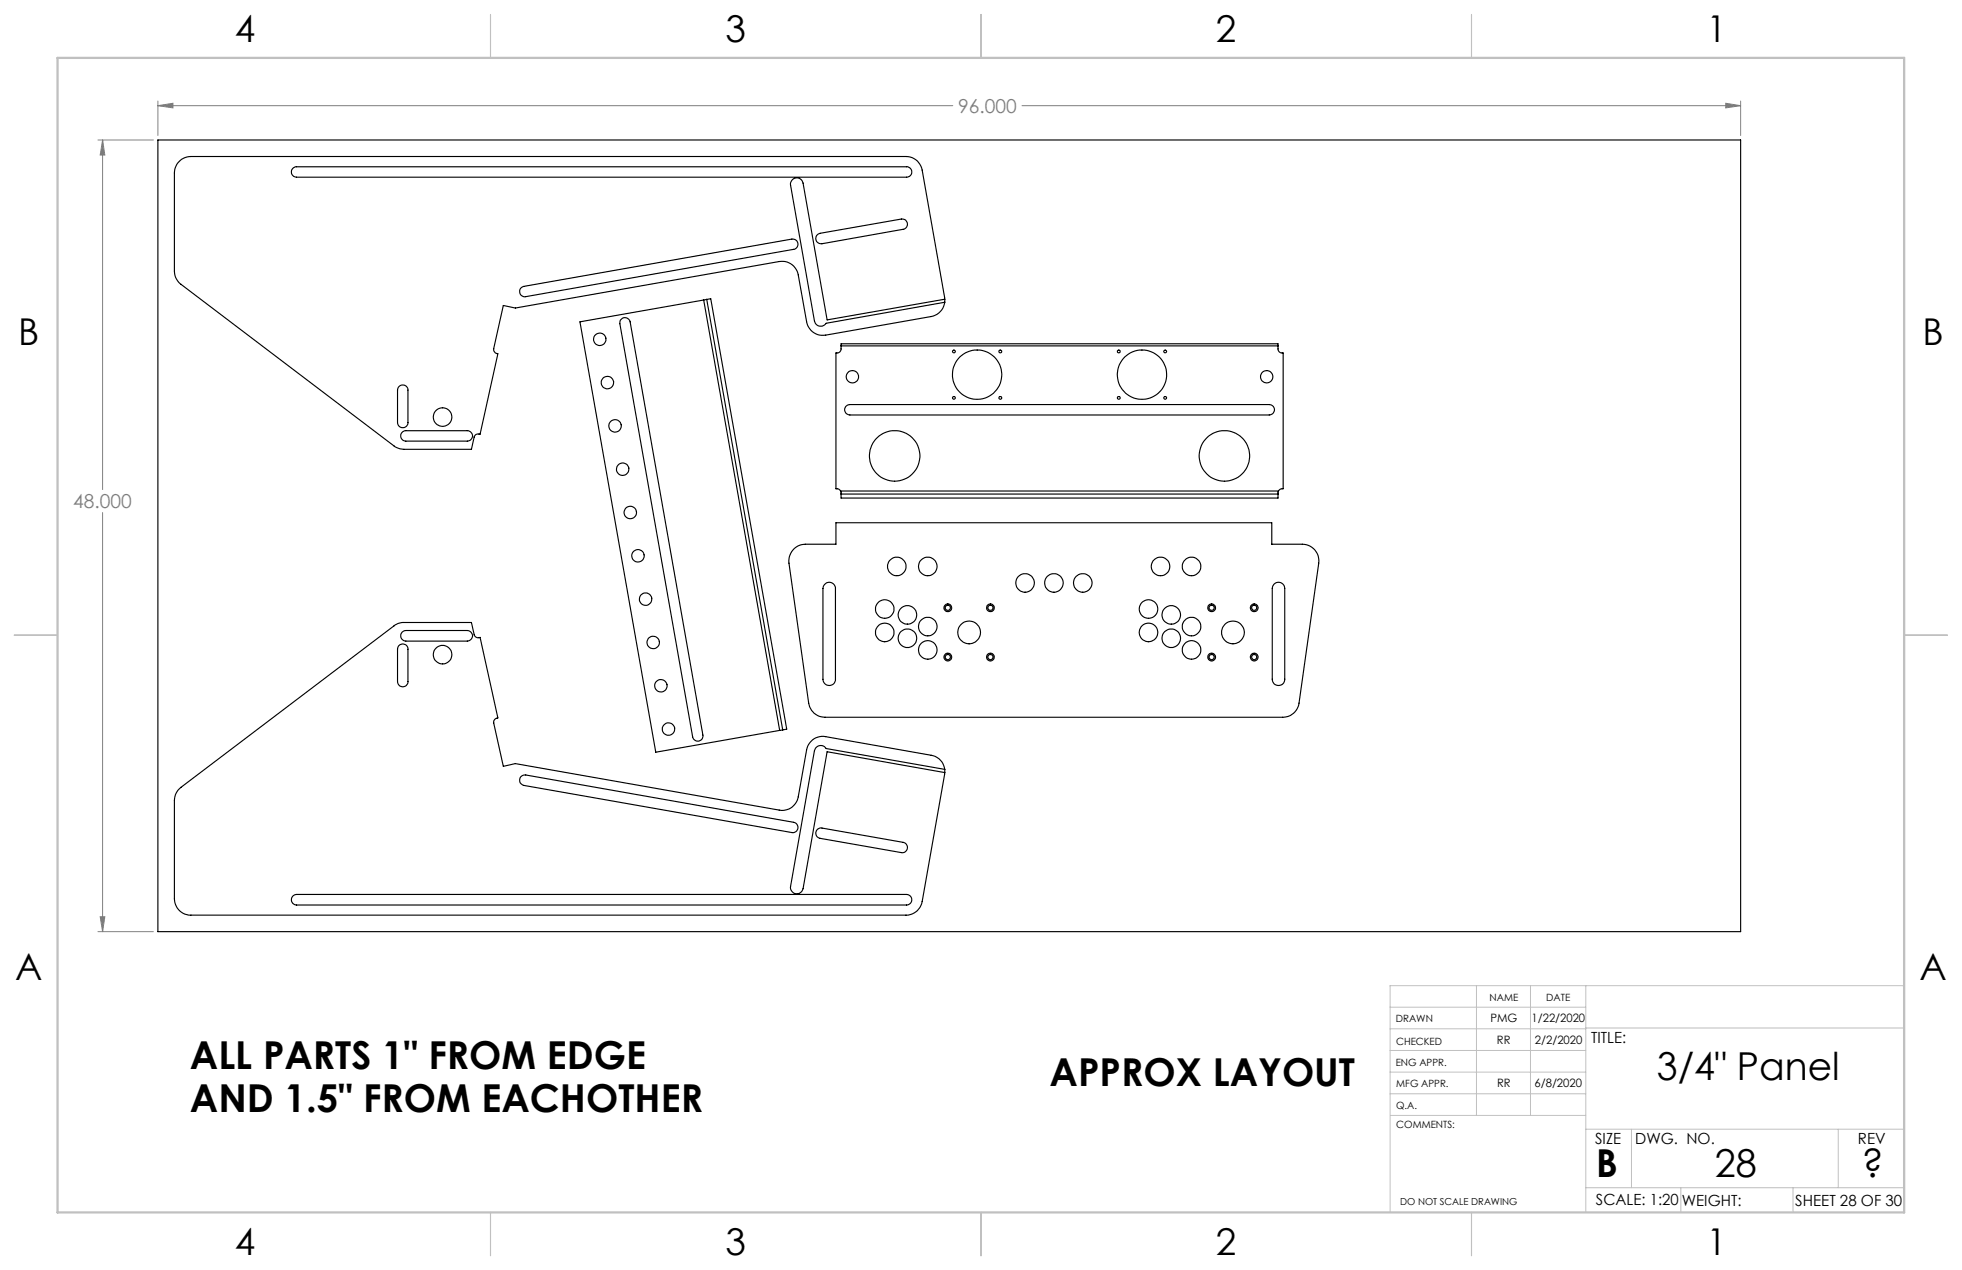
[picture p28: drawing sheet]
<svg xmlns="http://www.w3.org/2000/svg" width="432mm" height="279mm" viewBox="0 0 432 279" stroke-linecap="round" stroke-linejoin="round" font-family="sans-serif">
<defs><g id="words">
<g font-size="8.5">
<text x="41.8" y="235.2">ALL PARTS 1&quot; FROM EDGE</text>
<text x="231" y="239">APPROX LAYOUT</text>
<text x="364.6" y="237.7">3/4&quot; Panel</text>
<text x="41.8" y="244.7">AND 1.5&quot; FROM EACHOTHER</text>
<text x="351.3" y="259">B</text>
<text x="377.4" y="258.9">28</text>
<text x="409.8" y="258.9">?</text>
</g>
<g font-size="8.1">
<text x="51.7" y="9.3">4</text>
<text x="159.7" y="9.3">3</text>
<text x="267.6" y="9.3">2</text>
<text x="375.6" y="9.3">1</text>
<text x="4" y="76">B</text>
<text x="423.1" y="76">B</text>
<text x="3.3" y="215.7">A</text>
<text x="422.4" y="215.7">A</text>
<text x="51.7" y="276">4</text>
<text x="159.7" y="276">3</text>
<text x="267.6" y="276">2</text>
<text x="375.6" y="276">1</text>
</g>
<g font-size="4.2" fill="#808080">
<text x="210.9" y="24.8">96.000</text>
<text x="16.1" y="111.8">48.000</text>
</g>
<g font-size="3.4">
<text x="350.2" y="229.5">TITLE:</text>
<text x="351.1" y="251.6">SIZE</text>
<text x="359.9" y="251.6">DWG. NO.</text>
<text x="408.9" y="251.7">REV</text>
<text x="351.2" y="265.2">SCALE: 1:20</text>
<text x="370.1" y="265.3">WEIGHT:</text>
<text x="395.1" y="265.3">SHEET 28 OF 30</text>
</g>
<g font-size="2.5">
<text x="328" y="224.8">PMG</text>
<text x="337.1" y="224.9">1/22/2020</text>
<text x="329.5" y="229.6">RR</text>
<text x="337.8" y="229.7">2/2/2020</text>
<text x="329.5" y="239.1">RR</text>
<text x="337.7" y="239.1">6/8/2020</text>
</g>
<g font-size="2.2">
<text x="327.8" y="220.1">NAME</text>
<text x="340.3" y="220.2">DATE</text>
<text x="307.2" y="224.9">DRAWN</text>
<text x="307.3" y="229.8">CHECKED</text>
<text x="307.2" y="234.5">ENG APPR.</text>
<text x="307.3" y="239.2">MFG APPR.</text>
<text x="307.3" y="243.9">Q.A.</text>
<text x="307.3" y="248.1">COMMENTS:</text>
</g>
<text font-size="2.1" x="308.2" y="265">DO NOT SCALE DRAWING</text>
</g></defs>
<path d="M21.6 30.8h12.2M22.6 30.8v76.9M22.6 30.8l.5 3.3h-1.1zM34.7 22.2v7.6M34.7 23.2h175M34.7 23.2l3.4-.5v1zM224.9 23.2h158.2M379.8 22.7l3.3 .5-3.3 .5zM383.1 22.2v7.6M22.6 112.7v92.3M21.6 205h12.2M22 201.7h1.1l-.5 3.3z" fill="none" stroke="#808080" stroke-width=".22"/>
<g fill="none" stroke="#c0c0c0" stroke-width=".22">
<path d="M324.9 216.9v28.5M336.8 216.9v28.5M349 216.9v49.8M419.1 216.9h-113.2v49.8M305.9 231.1h43.1M305.9 226.3h43.1M305.9 221.6h43.1M305.9 235.9h43.1M349 226.2h70.1M305.9 240.6h43.1M306 245.4h43M349 248.4h70.1"/>
<path d="M359.1 248.4v12.9M404.6 248.4v12.9M349 261.3h70.1M369.9 261.3v5.4M394.6 261.3v5.4"/>
</g>
<path d="M108 3.2v9.5M215.9 3.2v9.5M323.8 3.2v9.5M3.1 139.7h9.6M419.1 139.7h9.5M108 266.7v9.6M215.9 266.7v9.6M323.8 266.7v9.6" fill="none" stroke="#c0c0c0" stroke-width=".25"/>
<path d="M12.7 12.7h406.4v254h-406.4z" fill="none" stroke="#c0c0c0" stroke-width=".5"/>
<path d="M22.6 30.8l.5 3.3h-1.1zM22 201.7h1.1l-.5 3.3zM379.8 22.7l3.3 .5-3.3 .5zM34.7 23.2l3.4-.5v1z" fill="#808080"/>
<g fill="none" stroke="#000" stroke-width=".25">
<path d="M34.7 30.8h348.4v174.2h-348.4zM64.6 36.9l.4-.2h134.5a1.15 1.15 0 0 1 1.2 1.1 1.15 1.15 0 0 1-1.2 1.2h-134.2a1.15 1.15 0 0 1-1.1-.8 1.15 1.15 0 0 1 .4-1.3zM179.8 51.7l.7-.4 17.9-3.1a1.15 1.15 0 0 1 1.3 .9 1.15 1.15 0 0 1-.9 1.3l-17.9 3.2a1.16 1.16 0 0 1-1.2-.6 1.16 1.16 0 0 1 .1-1.3zM114.7 63.3l.6-.3 59-10.4a1.15 1.15 0 0 1 1.3 .9 1.15 1.15 0 0 1-.9 1.4l-59 10.4a1.15 1.15 0 0 1-1.2-.6 1.15 1.15 0 0 1 .2-1.4zM136.5 70.4a1.18 1.18 0 0 1 1.2-.5 1.18 1.18 0 0 1 1 .9l16 90.9a1.15 1.15 0 0 1-.9 1.4 1.15 1.15 0 0 1-1.4-1l-16-90.9zM154.9 66l-27.3 4.8 16.7 94.7 27.3-4.8M154.9 66l16.7 94.7M155.5 65.9l.9-.2 16.7 94.7-.8 .2M155.5 65.9l16.8 94.7M155.5 65.9l-.6 .1M185.1 76.1h96.2M207.9 65.8l-4.9-28.4a3.6 3.6 0 0 0-3.6-3h-157.4a3.7 3.7 0 0 0-3.6 3.7v21.6a3.6 3.6 0 0 0 1.4 2.8l46.9 35.6a3.9 3.9 0 0 0 2.2 .7h14.9l.6-2.6a.93 .93 0 0 1 1.3-.7l3.9-17.7a.98 .98 0 0 1-.9-1.1l2.1-9.5 2.6 .6 58.1-10.3a3.6 3.6 0 0 1 4.2 3l1.8 10.3a3.6 3.6 0 0 0 4.2 2.9l23.2-4.1a3.7 3.7 0 0 0 3-3.1"/>
<path d="M207.9 65.8l-25.9 4.6-5.3-30.1a1.39 1.39 0 0 0-1.6-1.1 1.39 1.39 0 0 0-1.1 1.5l5.2 29.9a1.41 1.41 0 0 0 1.2 1.2 1.41 1.41 0 0 0 1.4-.7l26.1-4.6M207.9 65.8v.7M87.9 85a1.13 1.13 0 0 1 1.2-.2 1.13 1.13 0 0 1 .7 1v7.2a1.15 1.15 0 0 1-1.2 1.1 1.15 1.15 0 0 1-1.1-1.1v-7.2zM88.5 95.1l.6-.3h13.7a1.15 1.15 0 0 1 1.2 1.1 1.15 1.15 0 0 1-1.2 1.1h-13.5a1.14 1.14 0 0 1-1-.6 1.14 1.14 0 0 1 .2-1.3zM186.1 89.4l.4-.3 .5-.1h92.3a1.15 1.15 0 0 1 1.2 1.2 1.15 1.15 0 0 1-1.2 1.1h-92.3a1.18 1.18 0 0 1-.9-1.9zM185 108l-.4-.4-.6-.1v-29.9a.91 .91 0 0 0 1.1-.8v-1.2h96.2v1.2a.9 .9 0 0 0 1.1 .8v29.9l-.6 .1-.4 .4M185 108l.1 1.6h96.2l.1-1.6M185 108h96.4M185.1 108.7h96.2M88.5 139.1l.8-.4h13.5a1.16 1.16 0 0 1 1.2 1.2 1.16 1.16 0 0 1-1.2 1.1h-13.5a1.17 1.17 0 0 1-1-.7 1.17 1.17 0 0 1 .2-1.2zM174.8 120.7l.7-.5 1.3-.4 7.2-.1v-4.7h95.9v4.7h6.7a3.7 3.7 0 0 1 3.6 4.2l-4.3 30.8a3.6 3.6 0 0 1-3.6 3.1h-100.7a3.6 3.6 0 0 1-3.6-3.1l-4.4-30.8a3.8 3.8 0 0 1 1.2-3.2zM181.5 128.5a1.35 1.35 0 0 1 1.5-.3 1.35 1.35 0 0 1 .9 1.3v19.9a1.38 1.38 0 0 1-1.4 1.4 1.38 1.38 0 0 1-1.4-1.4v-19.9l.1-.6z"/>
<path d="M280.4 128.5a1.37 1.37 0 0 1 1.5-.3 1.37 1.37 0 0 1 .9 1.3v19.9a1.38 1.38 0 0 1-1.4 1.4 1.38 1.38 0 0 1-1.4-1.4v-19.9zM87.7 142.1a1.16 1.16 0 0 1 1.3-.4 1.16 1.16 0 0 1 .8 1.1v7.1a1.15 1.15 0 0 1-1.2 1.2 1.15 1.15 0 0 1-1.1-1.2v-7.1zM114.6 170.9l.4-.3 .7-.1 59 10.4a1.15 1.15 0 0 1 .9 1.3 1.15 1.15 0 0 1-1.3 1l-59-10.4a1.16 1.16 0 0 1-.7-1.9zM172.3 160.6l-.7 .1M207.9 169.3l-26.1-4.6a1.41 1.41 0 0 0-1.4-.7 1.41 1.41 0 0 0-1.2 1.1l-5.2 29.9a1.4 1.4 0 0 0 1.1 1.6 1.4 1.4 0 0 0 1.6-1.1l5.3-30.1 25.9 4.6M207.9 169.3a3.6 3.6 0 0 0-3-3.1l-23.2-4.1a3.6 3.6 0 0 0-4.2 2.9l-1.8 10.3a3.6 3.6 0 0 1-4.2 2.9l-58.1-10.2-2.6 .6-2.1-9.5a.99 .99 0 0 1 .9-1.2l-3.9-17.7a.94 .94 0 0 1-1.3-.6l-.6-2.7h-14.9a3.3 3.3 0 0 0-2.2 .8l-46.9 35.5a3.6 3.6 0 0 0-1.4 2.9v21.6a3.6 3.6 0 0 0 3.6 3.6h157.4a3.6 3.6 0 0 0 3.6-3l4.9-28.3M207.9 169.3v.7M64.4 197.2l.9-.4h134.2a1.16 1.16 0 0 1 1.2 1.1 1.16 1.16 0 0 1-1.2 1.2h-134.2a1.17 1.17 0 0 1-1.1-.7 1.17 1.17 0 0 1 .2-1.2zM179.8 182.6l.6-.4h.5l17.9 3.1a1.15 1.15 0 0 1 .9 1.3 1.15 1.15 0 0 1-1.3 1l-17.9-3.2a1.14 1.14 0 0 1-.7-1.8z"/>
<circle cx="132" cy="74.7" r="1.37"/>
<circle cx="209.9" cy="77.3" r=".31"/>
<circle cx="220.2" cy="77.3" r=".32"/>
<circle cx="246.2" cy="77.3" r=".32"/>
<circle cx="256.4" cy="77.3" r=".31"/>
<circle cx="97.4" cy="91.8" r="2.05"/>
<circle cx="133.7" cy="84.2" r="1.38"/>
<circle cx="135.4" cy="93.7" r="1.37"/>
<circle cx="187.6" cy="82.9" r="1.35"/>
<circle cx="210" cy="87.5" r=".3"/>
<circle cx="215" cy="82.4" r="5.4"/>
<circle cx="220.2" cy="87.5" r=".31"/>
<circle cx="246.2" cy="87.5" r=".31"/>
<circle cx="251.3" cy="82.4" r="5.4"/>
<circle cx="256.4" cy="87.5" r=".3"/>
<circle cx="278.8" cy="82.9" r="1.36"/>
<circle cx="137" cy="103.2" r="1.37"/>
<circle cx="138.7" cy="112.7" r="1.37"/>
<circle cx="196.9" cy="100.3" r="5.6"/>
<circle cx="269.5" cy="100.3" r="5.6"/>
<circle cx="140.4" cy="122.3" r="1.37"/>
<circle cx="142.1" cy="131.8" r="1.37"/>
<circle cx="194.7" cy="139.1" r="2.04"/>
<circle cx="194.7" cy="134" r="2.04"/>
<circle cx="197.4" cy="124.6" r="2.04"/>
<circle cx="199.7" cy="135.3" r="2.03"/>
<circle cx="204.2" cy="124.6" r="2.05"/>
<circle cx="204.2" cy="137.8" r="2.05"/>
<circle cx="208.6" cy="133.7" r=".57"/>
<circle cx="208.6" cy="133.7" r=".86"/>
<circle cx="213.3" cy="139.1" r="2.51"/>
<circle cx="218" cy="133.7" r=".85"/>
<circle cx="218" cy="133.7" r=".57"/>
<circle cx="225.6" cy="128.2" r="2.04"/>
<circle cx="231.9" cy="128.2" r="2.04"/>
<circle cx="238.3" cy="128.2" r="2.04"/>
<circle cx="252.8" cy="139.1" r="2.04"/>
<circle cx="252.8" cy="134" r="2.04"/>
<circle cx="255.4" cy="124.6" r="2.04"/>
<circle cx="257.8" cy="135.3" r="2.04"/>
<circle cx="262.2" cy="124.6" r="2.04"/>
<circle cx="262.2" cy="137.8" r="2.04"/>
<circle cx="266.7" cy="133.7" r=".85"/>
<circle cx="266.7" cy="133.7" r=".57"/>
<circle cx="271.3" cy="139.1" r="2.5"/>
<circle cx="276" cy="133.7" r=".56"/>
<circle cx="276" cy="133.7" r=".85"/>
<circle cx="97.4" cy="144" r="2.04"/>
<circle cx="143.7" cy="141.3" r="1.37"/>
<circle cx="145.5" cy="150.9" r="1.36"/>
<circle cx="199.7" cy="140.4" r="2.04"/>
<circle cx="204.2" cy="143" r="2.05"/>
<circle cx="208.6" cy="144.6" r=".57"/>
<circle cx="208.6" cy="144.6" r=".85"/>
<circle cx="218" cy="144.6" r=".84"/>
<circle cx="218" cy="144.6" r=".57"/>
<circle cx="257.8" cy="140.4" r="2.05"/>
<circle cx="262.2" cy="143" r="2.04"/>
<circle cx="266.6" cy="144.6" r=".84"/>
<circle cx="266.7" cy="144.6" r=".57"/>
<circle cx="276" cy="144.6" r=".56"/>
<circle cx="276" cy="144.6" r=".84"/>
<circle cx="147.1" cy="160.4" r="1.37"/>
</g>
<use href="#words"/>
</svg>
